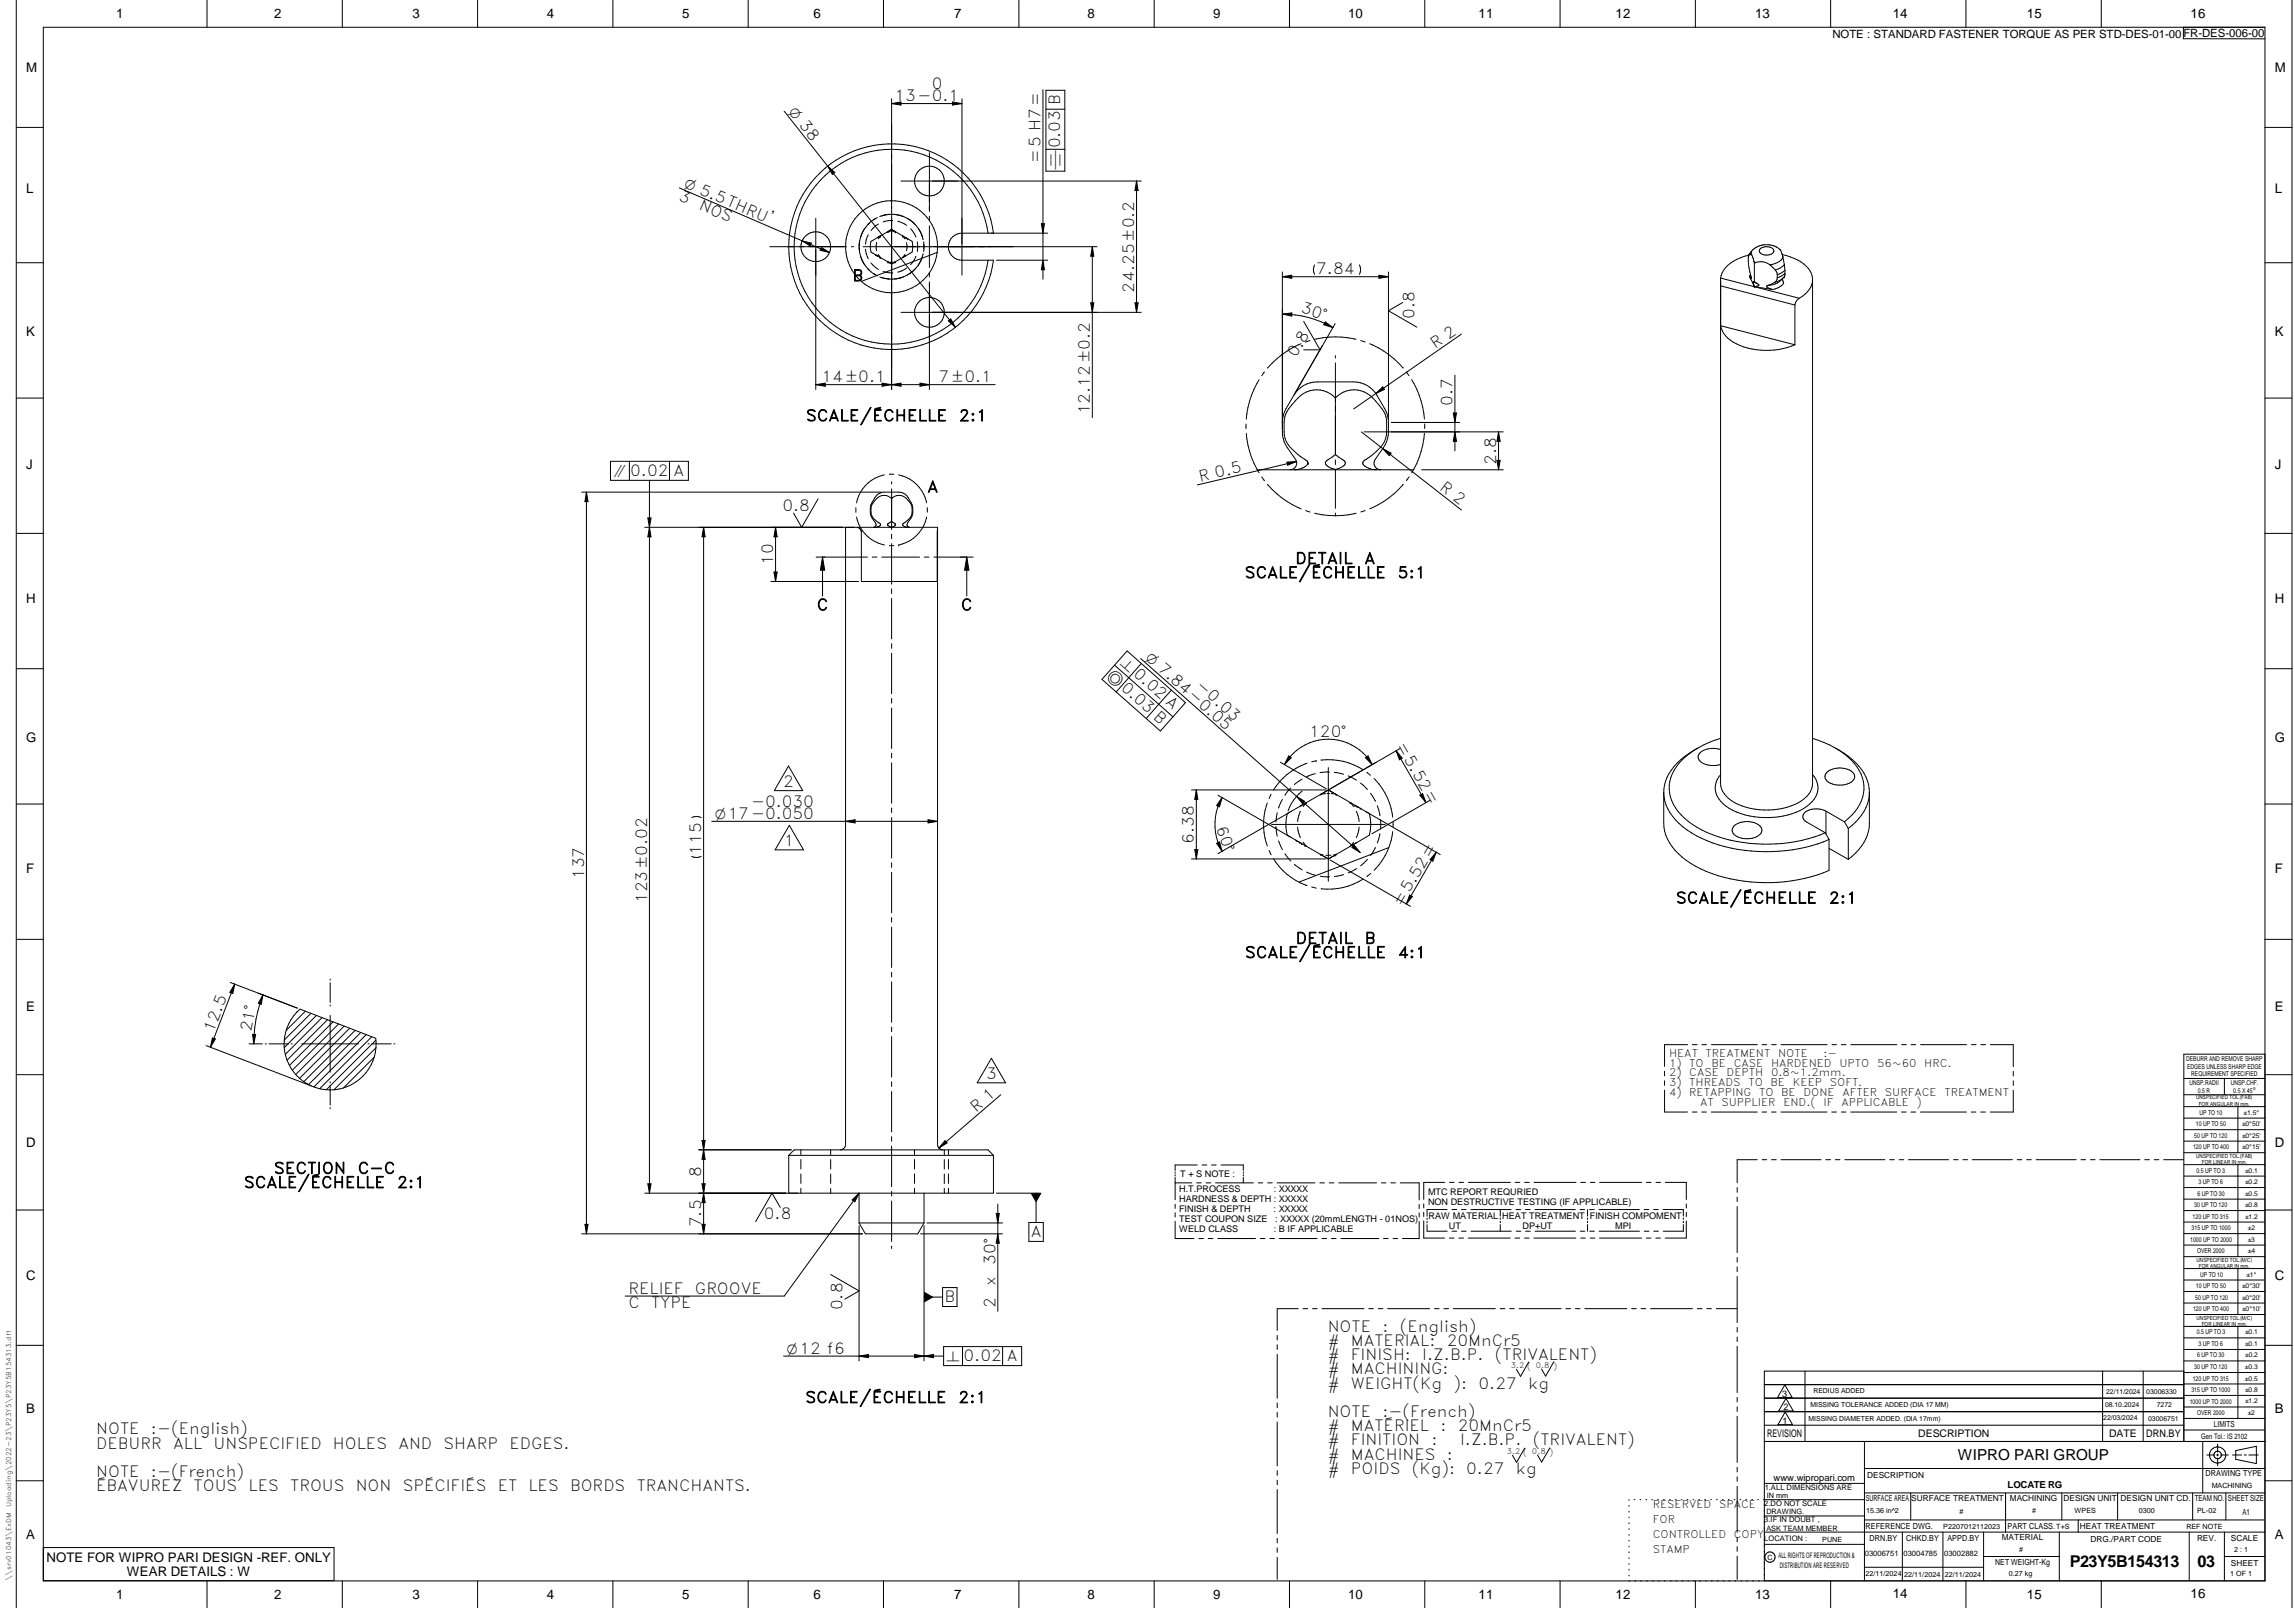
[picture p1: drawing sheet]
<svg xmlns="http://www.w3.org/2000/svg" width="848mm" height="594mm" viewBox="0 0 848 594" stroke-linecap="round" stroke-linejoin="round" font-family="sans-serif">
<defs><g id="words">
<g font-size="6">
<text x="764.8" y="578.9">P23Y5B154313</text>
<text x="812.1" y="578.9">03</text>
</g>
<g font-size="5.7">
<text x="344.3" y="32.8">0</text>
<text x="330.5" y="37.4">13-0.1</text>
<text x="391.8" y="54.8" transform="rotate(-90 391.8 54.8)">0.03 B</text>
<text x="384.5" y="60.1" transform="rotate(-90 384.5 60.1)">=5 H7=</text>
<text x="250.4" y="74" transform="rotate(23 250.4 74)">3</text>
<text x="257.9" y="77.2" transform="rotate(23 257.9 77.2)">NOS</text>
<text x="486.4" y="101.4">7.84</text>
<text x="315" y="103.8">B</text>
<text x="419.1" y="108.1" transform="rotate(-90 419.1 108.1)">24.25±0.2</text>
<text x="480.4" y="115.4" transform="rotate(17 480.4 115.4)">30°</text>
<text x="522.7" y="117.8" transform="rotate(-90 522.7 117.8)">0.8</text>
<text x="530.3" y="129.1" transform="rotate(-35 530.3 129.1)">R 2</text>
<text x="478.9" y="132.4" transform="rotate(-60 478.9 132.4)">0.8</text>
<text x="303.6" y="141.3">14±0.1</text>
<text x="346.8" y="141.3">7±0.1</text>
<text x="536.7" y="150" transform="rotate(-90 536.7 150)">0.7</text>
<text x="297.8" y="155.6">SCALE/ÉCHELLE</text>
<text x="354.4" y="155.6">2:1</text>
<text x="402.8" y="153" transform="rotate(-90 402.8 153)">12.12±0.2</text>
<text x="552.9" y="171.7" transform="rotate(-90 552.9 171.7)">2.8</text>
<text x="232.9" y="175.7">0.02 A</text>
<text x="443.4" y="178" transform="rotate(-13 443.4 178)">R 0.5</text>
<text x="342.7" y="181.9">A</text>
<text x="531.7" y="180.8" transform="rotate(38 531.7 180.8)">R 2</text>
<text x="289.1" y="188.7">0.8</text>
<text x="285.7" y="208.8" transform="rotate(-90 285.7 208.8)">10</text>
<text x="478.7" y="208.3">DETAIL</text>
<text x="504.2" y="208.3">A</text>
<text x="460" y="213.6">SCALE/ÉCHELLE</text>
<text x="516.5" y="213.6">5:1</text>
<text x="301.8" y="225.5">C</text>
<text x="355.1" y="225.5">C</text>
<text x="441.7" y="253.9" transform="rotate(41 441.7 253.9)">-0.03</text>
<text x="483.8" y="272.2">120°</text>
<text x="515.8" y="275.5" transform="rotate(60 515.8 275.5)">=5.52=</text>
<text x="289.4" y="290.8">2</text>
<text x="277.5" y="298">-0.030</text>
<text x="449.3" y="305.8" transform="rotate(71 449.3 305.8)">60°</text>
<text x="441.2" y="311.7" transform="rotate(-90 441.2 311.7)">6.38</text>
<text x="259.1" y="315.8" transform="rotate(-90 259.1 315.8)">115</text>
<text x="289.7" y="312.7">1</text>
<text x="215.9" y="324.8" transform="rotate(-90 215.9 324.8)">137</text>
<text x="239.1" y="333.7" transform="rotate(-90 239.1 333.7)">123±0.02</text>
<text x="518.1" y="335" transform="rotate(-60 518.1 335)">=5.52=</text>
<text x="619.3" y="333.8">SCALE/ÉCHELLE</text>
<text x="675.8" y="333.8">2:1</text>
<text x="460" y="353.9">SCALE/ÉCHELLE</text>
<text x="478.8" y="348.7">DETAIL</text>
<text x="504.3" y="348.7">B</text>
<text x="516.6" y="353.9">4:1</text>
<text x="78.9" y="381.5" transform="rotate(-69 78.9 381.5)">12.5</text>
<text x="92.8" y="381.3" transform="rotate(-79 92.8 381.3)">21°</text>
<text x="364.4" y="398.8">3</text>
<text x="360.7" y="411.1" transform="rotate(-41 360.7 411.1)">R 1</text>
<text x="101.2" y="433.6">SECTION</text>
<text x="132.2" y="433.6">C-C</text>
<text x="259.1" y="434.8" transform="rotate(-90 259.1 434.8)">8</text>
<text x="90.1" y="438.9">SCALE/ÉCHELLE</text>
<text x="146.7" y="438.9">2:1</text>
<text x="259.1" y="453.4" transform="rotate(-90 259.1 453.4)">7.5</text>
<text x="282.3" y="450.5">0.8</text>
<text x="380.9" y="456.9">A</text>
<text x="367.8" y="467.3" transform="rotate(-90 367.8 467.3)">30°</text>
<text x="232.2" y="478">RELIEF</text>
<text x="256.8" y="478">GROOVE</text>
<text x="367.8" y="475.1" transform="rotate(-90 367.8 475.1)">x</text>
<text x="232.2" y="483.2">C</text>
<text x="240.6" y="483.2">TYPE</text>
<text x="311.3" y="484.1" transform="rotate(-90 311.3 484.1)">0.8</text>
<text x="349" y="480.9">B</text>
<text x="367.8" y="483.2" transform="rotate(-90 367.8 483.2)">2</text>
<text x="490.6" y="492">NOTE</text>
<text x="510.8" y="492">:</text>
<text x="517.3" y="492">(English)</text>
<text x="490.6" y="497.2">#</text>
<text x="499.2" y="497.2">MATERIAL:</text>
<text x="534.7" y="497.2">20MnCr5</text>
<text x="356.1" y="502.8">0.02 A</text>
<text x="490.6" y="502.5">#</text>
<text x="499.2" y="502.5">FINISH:</text>
<text x="525.6" y="502.5">I.Z.B.P.</text>
<text x="552.4" y="502.5">(TRIVALENT)</text>
<text x="490.6" y="507.7">#</text>
<text x="499.2" y="507.7">MACHINING:</text>
<text x="490.6" y="513">#</text>
<text x="499.2" y="513">WEIGHT(Kg</text>
<text x="537.2" y="513">):</text>
<text x="546.4" y="513">0.27</text>
<text x="564.7" y="513">kg</text>
<text x="297.6" y="518.3">SCALE/ÉCHELLE</text>
<text x="354.1" y="518.3">2:1</text>
<text x="490.6" y="523.5">NOTE</text>
<text x="510.8" y="523.5">:-(French)</text>
<text x="35.6" y="529.9">NOTE</text>
<text x="55.7" y="529.9">:-(English)</text>
<text x="490.6" y="528.7">#</text>
<text x="490.6" y="534">#</text>
<text x="499.2" y="534">FINITION</text>
<text x="499.2" y="528.7">MATÉRIEL</text>
<text x="529" y="534">:</text>
<text x="532.3" y="528.7">:</text>
<text x="538.7" y="528.7">20MnCr5</text>
<text x="539.5" y="534">I.Z.B.P.</text>
<text x="566.4" y="534">(TRIVALENT)</text>
<text x="35.6" y="535.2">DEBURR</text>
<text x="64" y="535.2">ALL</text>
<text x="78.9" y="535.2">UNSPECIFIED</text>
<text x="123" y="535.2">HOLES</text>
<text x="147.2" y="535.2">AND</text>
<text x="163.9" y="535.2">SHARP</text>
<text x="188.3" y="535.2">EDGES.</text>
<text x="490.6" y="539.2">#</text>
<text x="499.2" y="539.2">MACHINES</text>
<text x="534.7" y="539.2">:</text>
<text x="35.6" y="545.7">NOTE</text>
<text x="55.7" y="545.7">:-(French)</text>
<text x="490.6" y="544.5">#</text>
<text x="499.2" y="544.5">POIDS</text>
<text x="521.7" y="544.5">(Kg):</text>
<text x="541.9" y="544.5">0.27</text>
<text x="560.1" y="544.5">kg</text>
<text x="35.6" y="550.9">ÉBAVUREZ</text>
<text x="71.6" y="550.9">TOUS</text>
<text x="91.9" y="550.9">LES</text>
<text x="107.2" y="550.9">TROUS</text>
<text x="131.5" y="550.9">NON</text>
<text x="148.8" y="550.9">SPÉCIFIÉS</text>
<text x="183.9" y="550.9">ET</text>
<text x="195.3" y="550.9">LES</text>
<text x="210.7" y="550.9">BORDS</text>
<text x="235.3" y="550.9">TRANCHANTS.</text>
</g>
<text font-size="5.6" x="723.5" y="539.3">WIPRO PARI GROUP</text>
<g font-size="5.4">
<text x="291.2" y="41.5" transform="rotate(52 291.2 41.5)">O 38</text>
<text x="391.8" y="62.9" transform="rotate(-90 391.8 62.9)">d</text>
<text x="252.5" y="69.1" transform="rotate(23 252.5 69.1)">O 5.5THRU'</text>
<text x="226.9" y="175.7">i</text>
<text x="413.9" y="245.2" transform="rotate(41 413.9 245.2)">n 0.02 A</text>
<text x="423" y="243.4" transform="rotate(41 423 243.4)">O 7.84-0.05</text>
<text x="408.9" y="250.1" transform="rotate(41 408.9 250.1)">a 0.03 B</text>
<text x="264.2" y="302.6">O17-0.050</text>
<text x="290.8" y="500.1">O12 f6</text>
<text x="349.8" y="502.8">n</text>
</g>
<g font-size="4.9">
<text x="42.9" y="6.6">1</text>
<text x="101.3" y="6.7">2</text>
<text x="152.5" y="6.7">3</text>
<text x="202.1" y="6.7">4</text>
<text x="252.1" y="6.7">5</text>
<text x="300.6" y="6.7">6</text>
<text x="352.6" y="6.7">7</text>
<text x="401.9" y="6.7">8</text>
<text x="448.4" y="6.7">9</text>
<text x="498.1" y="6.7">10</text>
<text x="546.4" y="6.7">11</text>
<text x="597" y="6.7">12</text>
<text x="648.5" y="6.6">13</text>
<text x="699.4" y="6.6">14</text>
<text x="749" y="6.7">15</text>
<text x="809.5" y="6.6">16</text>
<text x="9.7" y="26.7">M</text>
<text x="840.6" y="26.7">M</text>
<text x="9.7" y="71.4">L</text>
<text x="840.6" y="71.4">L</text>
<text x="9.7" y="124.2">K</text>
<text x="840.6" y="124.2">K</text>
<text x="9.7" y="173.4">J</text>
<text x="840.6" y="173.4">J</text>
<text x="9.7" y="222.7">H</text>
<text x="840.6" y="222.7">H</text>
<text x="9.7" y="274.3">G</text>
<text x="840.6" y="274.3">G</text>
<text x="9.7" y="322.6">F</text>
<text x="840.6" y="322.6">F</text>
<text x="9.7" y="373.3">E</text>
<text x="840.6" y="373.3">E</text>
<text x="9.7" y="423.8">D</text>
<text x="840.6" y="423.8">D</text>
<text x="9.7" y="472.8">C</text>
<text x="840.6" y="472.8">C</text>
<text x="9.7" y="522.1">B</text>
<text x="840.6" y="522.1">B</text>
<text x="9.7" y="568.7">A</text>
<text x="840.6" y="568.7">A</text>
<text x="17.2" y="577">NOTE FOR WIPRO PARI DESIGN -REF. ONLY</text>
<text x="46.9" y="582.3">WEAR DETAILS : W</text>
<text x="42.9" y="590.6">1</text>
<text x="101.3" y="590.7">2</text>
<text x="152.5" y="590.7">3</text>
<text x="202.1" y="590.7">4</text>
<text x="252.1" y="590.7">5</text>
<text x="300.6" y="590.7">6</text>
<text x="352.6" y="590.7">7</text>
<text x="401.9" y="590.7">8</text>
<text x="448.4" y="590.7">9</text>
<text x="498.1" y="590.7">10</text>
<text x="546.4" y="590.7">11</text>
<text x="597" y="590.7">12</text>
<text x="648.5" y="590.6">13</text>
<text x="699.4" y="590.5">14</text>
<text x="749" y="590.7">15</text>
<text x="809.5" y="590.5">16</text>
</g>
<text font-size="4.2" x="677.1" y="13.9">NOTE : STANDARD FASTENER TORQUE AS PER STD-DES-01-00FR-DES-006-00</text>
<g font-size="3.9">
<text x="616.8" y="390.4">HEAT</text>
<text x="616.8" y="394">1)</text>
<text x="624.2" y="394">TO</text>
<text x="630.3" y="390.4">TREATMENT</text>
<text x="632.5" y="394">BE</text>
<text x="640.7" y="394">CASE</text>
<text x="654.5" y="394">HARDENED</text>
<text x="657.1" y="390.4">NOTE</text>
<text x="673.8" y="390.4">:-</text>
<text x="679.8" y="394">UPTO</text>
<text x="693.7" y="394">56~60</text>
<text x="711.1" y="394">HRC.</text>
<text x="616.8" y="397.6">2)</text>
<text x="616.8" y="401.2">3)</text>
<text x="624.2" y="401.2">THREADS</text>
<text x="624.2" y="397.6">CASE</text>
<text x="638" y="397.6">DEPTH</text>
<text x="646.1" y="401.2">TO</text>
<text x="654.3" y="401.2">BE</text>
<text x="654.5" y="397.6">0.8~1.2mm.</text>
<text x="662.5" y="401.2">KEEP</text>
<text x="676.2" y="401.2">SOFT.</text>
<text x="616.8" y="404.8">4)</text>
<text x="624.2" y="404.8">RETAPPING</text>
<text x="650" y="404.8">TO</text>
<text x="658.2" y="404.8">BE</text>
<text x="666.4" y="404.8">DONE</text>
<text x="680.8" y="404.8">AFTER</text>
<text x="696.5" y="404.8">SURFACE</text>
<text x="718.5" y="404.8">TREATMENT</text>
<text x="628.2" y="408.4">AT</text>
<text x="636.1" y="408.4">SUPPLIER</text>
<text x="659" y="408.4">END.(</text>
<text x="673.9" y="408.4">IF</text>
<text x="680.4" y="408.4">APPLICABLE</text>
<text x="708.2" y="408.4">)</text>
<text x="653" y="530.9">REVISION</text>
<text x="708.9" y="530.9">DESCRIPTION</text>
<text x="779.4" y="530.9">DATE</text>
<text x="793.1" y="530.9">DRN.BY</text>
<text x="610.8" y="557.1">RESERVED</text>
<text x="635.2" y="557.1">SPACE</text>
<text x="610.8" y="562.7">FOR</text>
<text x="610.8" y="568.3">CONTROLLED</text>
<text x="640.7" y="568.3">COPY</text>
<text x="610.8" y="573.8">STAMP</text>
</g>
<text font-size="3.6" x="741.9" y="549.8">LOCATE RG</text>
<text font-size="3.5" x="655.4" y="547.1">www.wipropari.com</text>
<g font-size="3.4">
<text x="436.2" y="435">T + S NOTE :</text>
<text x="435.7" y="440.6">H.T.PROCESS</text>
<text x="470.7" y="440.6">: XXXXX</text>
<text x="527.7" y="441.5">MTC REPORT REQURIED</text>
<text x="435.7" y="444.2">HARDNESS &amp; DEPTH : XXXXX</text>
<text x="435.7" y="447.8">FINISH &amp; DEPTH</text>
<text x="470.6" y="447.8">: XXXXX</text>
<text x="527.7" y="445.1">NON DESTRUCTIVE TESTING (IF APPLICABLE)</text>
<text x="435.7" y="451.4">TEST COUPON SIZE</text>
<text x="435.7" y="455">WELD CLASS</text>
<text x="470.7" y="455">: B IF APPLICABLE</text>
<text x="471.2" y="451.4">: XXXXX (20mmLENGTH - 01NOS)</text>
<text x="527.9" y="450.5">RAW MATERIAL HEAT TREATMENT FINISH COMPOMENT</text>
<text x="535.4" y="454.1">UT</text>
<text x="562.7" y="454.1">DP+UT</text>
<text x="596.9" y="454.1">MPI</text>
<text x="658.6" y="516">3</text>
<text x="659" y="521">2</text>
<text x="658.7" y="526">1</text>
</g>
<g font-size="3.1">
<text x="818.1" y="527.3">LIMITS</text>
<text x="815" y="545.5">DRAWING TYPE</text>
<text x="690" y="546.1">DESCRIPTION</text>
<text x="689.5" y="554.6">SURFACE AREA</text>
<text x="706.2" y="554.6">SURFACE TREATMENT</text>
<text x="742.7" y="554.6">MACHINING</text>
<text x="762.5" y="554.6">DESIGN UNIT</text>
<text x="783.6" y="554.6">DESIGN UNIT CD.</text>
<text x="811" y="554.4">TEAM NO.</text>
<text x="823.3" y="554.5">SHEET SIZE</text>
<text x="828.6" y="559.9">A1</text>
<text x="689.4" y="564.9">REFERENCE DWG.</text>
<text x="690.8" y="569.3">DRN.BY</text>
<text x="704.4" y="569.2">CHKD.BY</text>
<text x="719.6" y="569.3">APPD.BY</text>
<text x="739.7" y="569.1">MATERIAL</text>
<text x="741.8" y="564.7">PART CLASS.</text>
<text x="768.6" y="564.7">HEAT TREATMENT</text>
<text x="772.5" y="569.7">DRG./PART CODE</text>
<text x="811.9" y="569.3">REV.</text>
<text x="824.4" y="569.4">SCALE</text>
<text x="737.3" y="578">NET WEIGHT-Kg</text>
<text x="824.4" y="578.5">SHEET</text>
</g>
<text font-size="3" x="832.4" y="403.9">°</text>
<g font-size="2.8">
<text x="558.3" y="505.4">3.2 ( 0.8 )</text>
<text x="813.4" y="531.5">Gen Tol.: IS 2102</text>
<text x="556.9" y="537.2">3.2 ( 0.8 )</text>
<text x="652.1" y="550.4">1.ALL DIMENSIONS ARE</text>
<text x="652" y="556.4">2.DO NOT SCALE</text>
<text x="652" y="562.5">3.IF IN DOUBT ,</text>
<text x="652" y="569.2">LOCATION :</text>
<text x="657.2" y="575.8">ALL RIGHTS OF REPRODUCTION &amp;</text>
<text x="689.1" y="575">03006751</text>
<text x="703.4" y="574.9">03004785</text>
<text x="718.4" y="575">03002882</text>
<text x="657.7" y="579.2">DISTRIBUTION ARE RESERVED</text>
</g>
<g font-size="2.7">
<text x="817.3" y="549.9">MACHINING</text>
<text x="652.9" y="553.5">IN mm</text>
<text x="652.7" y="559.5">DRAWING.</text>
<text x="689.6" y="559.1">15.36 in^2</text>
<text x="724.1" y="559.2">#</text>
<text x="751" y="559.1">#</text>
<text x="766.6" y="559">WPES</text>
<text x="790.3" y="558.8">0300</text>
<text x="811.9" y="558.8">PL-02</text>
<text x="652.7" y="565.5">ASK TEAM MEMBER</text>
<text x="673.4" y="569.6">PUNE</text>
<text x="718.1" y="564.9">P2207012112023</text>
<text x="759.8" y="564.9">T+S</text>
<text x="807.9" y="564.9">REF NOTE</text>
<text x="746.1" y="573.2">#</text>
<text x="825.6" y="573.4">2 : 1</text>
<text x="653.1" y="576.3">C</text>
<text x="689.4" y="582.4">22/11/2024</text>
<text x="703.7" y="582.5">22/11/2024</text>
<text x="718.7" y="582.6">22/11/2024</text>
<text x="742.3" y="582.2">0.27 kg</text>
<text x="824.1" y="582.4">1 OF 1</text>
</g>
<g font-size="2.5">
<text x="807.8" y="392">DEBURR AND REMOVE SHARP</text>
<text x="808.2" y="394.8">EDGES UNLESS SHARP EDGE</text>
<text x="809.1" y="400.9">UNSP.RADII</text>
<text x="809.8" y="397.6">REQUIREMENT SPECIFIED</text>
<text x="824.4" y="400.7">UNSP.CHF.</text>
<text x="812.2" y="403.6">0.5 R</text>
<text x="825.3" y="403.9">0.5 X 45</text>
<text x="812.8" y="411.8">UP TO 10</text>
<text x="829.1" y="411.9">±1.5°</text>
<text x="811.4" y="416.1">10 UP TO 50</text>
<text x="828.5" y="416.1">±0°50'</text>
<text x="810.4" y="424.5">120 UP TO 400</text>
<text x="810.9" y="420.3">50 UP TO 120</text>
<text x="828.5" y="424.5">±0°15'</text>
<text x="828.5" y="420.3">±0°25'</text>
<text x="811.7" y="433.2">0.5 UP TO 3</text>
<text x="812.5" y="437.5">3 UP TO 6</text>
<text x="829.6" y="437.4">±0.2</text>
<text x="829.6" y="433.2">±0.1</text>
<text x="812" y="441.7">6 UP TO 30</text>
<text x="829.6" y="441.7">±0.5</text>
<text x="810.9" y="445.9">30 UP TO 120</text>
<text x="829.6" y="446">±0.8</text>
<text x="809.9" y="454.4">315 UP TO 1000</text>
<text x="810.3" y="450.2">120 UP TO 315</text>
<text x="829.6" y="450.2">±1.2</text>
<text x="830.7" y="454.4">±2</text>
<text x="809.4" y="458.7">1000 UP TO 2000</text>
<text x="830.6" y="458.7">±3</text>
<text x="811.9" y="463">OVER 2000</text>
<text x="830.7" y="463">±4</text>
<text x="813.1" y="471.6">UP TO 10</text>
<text x="830.1" y="471.6">±1°</text>
<text x="811.4" y="475.9">10 UP TO 50</text>
<text x="828.5" y="475.9">±0°30'</text>
<text x="810.4" y="484.4">120 UP TO 400</text>
<text x="811.2" y="480.1">50 UP TO 120</text>
<text x="828.5" y="484.4">±0°10'</text>
<text x="828.5" y="480.1">±0°20'</text>
<text x="811.7" y="493">0.5 UP TO 3</text>
<text x="812.4" y="497.2">3 UP TO 6</text>
<text x="829.6" y="497.3">±0.1</text>
<text x="829.6" y="493">±0.1</text>
<text x="811.9" y="501.5">6 UP TO 30</text>
<text x="829.6" y="501.5">±0.2</text>
<text x="810.8" y="505.8">30 UP TO 120</text>
<text x="829.6" y="505.8">±0.3</text>
<text x="670.2" y="514.7">REDIUS ADDED</text>
<text x="778.3" y="514.9">22/11/2024</text>
<text x="793.1" y="515.1">03006330</text>
<text x="809.8" y="514.3">315 UP TO 1000</text>
<text x="810.3" y="510.1">120 UP TO 315</text>
<text x="829.6" y="510">±0.5</text>
<text x="829.6" y="514.3">±0.8</text>
<text x="669.1" y="519.9">MISSING TOLERANCE ADDED (DIA 17 MM)</text>
<text x="777.9" y="520">08.10.2024</text>
<text x="797" y="519.9">7272</text>
<text x="809.2" y="518.5">1000 UP TO 2000</text>
<text x="829.6" y="518.5">±1.2</text>
<text x="668.4" y="524.9">MISSING DIAMETER ADDED. (DIA 17mm)</text>
<text x="777.2" y="524.8">22/03/2024</text>
<text x="793.8" y="524.8">03006751</text>
<text x="811.9" y="522.8">OVER 2000</text>
<text x="830.6" y="522.7">±2</text>
</g>
<g font-size="2.4">
<text x="4.1" y="556.9" transform="rotate(-90 4.1 556.9)">Uploading\2022-23\P23Y5\P23Y5B154313.dft</text>
<text x="4.1" y="584.1" transform="rotate(-90 4.1 584.1)">\\srv01043\ExDM</text>
</g>
<g font-size="2.1">
<text x="811.5" y="406.1">UNSPECIFIED TOL.(FAB)</text>
<text x="812.5" y="408.5">FOR ANGULAR IN mm.</text>
<text x="811.6" y="427.7">UNSPECIFIED TOL.(FAB)</text>
<text x="813.6" y="430.1">FOR LINEAR IN mm.</text>
<text x="811.7" y="466.1">UNSPECIFIED TOL.(M/C)</text>
<text x="812.5" y="468.5">FOR ANGULAR IN mm.</text>
<text x="811.7" y="487.6">UNSPECIFIED TOL.(M/C)</text>
<text x="813.6" y="489.9">FOR LINEAR IN mm.</text>
</g>
</g></defs>
<g fill="none" stroke="#000" stroke-width=".37">
<path d="M6 .1v593.9M16 10.1h821v573.9l-821 .1zM76.5 .1v10M126.5 .1v10M176.5 .1v10M226.5 .1v10M276.5 .1v10M326.5 .1v10M376.5 .1v10M426.5 .1v10M476.5 .1v10M526.5 .1v10"/>
<path d="M576.5 .1v10M626.5 .1v10M676.5 .1v10M726.5 .1v10M776.5 .1v10M806.8 10.1v4.2l30.2 .1M847 .1v593.9M329.5 38.3l3.5-.6v1.1zM329.5 36.5v107.4M329.5 38.3h26M352 37.7l3.5 .6-3.5 .5zM355.5 36.5v65.1"/>
<path d="M385.4 33.1v70.1M386.5 33.4h7v29.8h-7zM6 47.1h10M289.8 41.1l16.1 20.3M343.5 56.4v21.7M386.5 55.2h7M386.5 40.3h7M837 47.1h10M251 69.4l45.4 19.6M305.9 61.4l47.2 59.5M305.9 61.4l2.6 2.4-.9 .7zM327 79.4l-1.1 .4"/>
<path d="M327 79.4l-1.9 .6M328.4 79.2l2.8 .1M328.4 79.2l-1.4 .2M328.4 79.2h.1M330.4 79.2l.8 .1M331.2 79.3l1.4 .3M332.6 79.6l3.8 1.8M332.6 79.6l1.2 .4M333 66.9h88.7M343.5 79.9v1.7M420 66.9l.6 3.5h-1.2zM420 66.9v48.5"/>
<path d="M6 97.1h10M284.5 91.1h28.3M296.4 89l10.1 4.3M296.4 89l3.4 .8-.4 1.1zM301.5 80.6v63.3M303.5 91.4l3 1.9-3.4-.8zM314.6 91.1h.9M317.5 90.4a11.7 11.7 0 0 0 1 5.6M317.6 89.4l-.1 1M318 87.7l-.5 2.7M318 94.7a12.2 12.2 0 0 0 2.9 4.8M318.9 91.1h86.5"/>
<path d="M319.1 97.2l.5 .7M319.5 84.5l-1.5 3.1M319.8 92.1l1 3.5M320.7 99.3l.1 .2M320.8 99.5l2.7 2M320.8 82.8l-.1 .2M320.8 86.7l-.7 1.9-.3 1.6M320.9 82.8a11.5 11.5 0 0 0-2.9 4.9M320.9 99.5l.5 .4M321.4 82.4l-.5 .4M321.9 97.2l2.7 2.3M323 81l-2.2 1.8"/>
<path d="M323.1 81l-.4 .3M323.4 94l.2 .1M323.6 94.1h.1M323.8 94.2l.3 .2M323.9 89.7h.1M323.9 89.7v2.9M324.1 94.4h.1M324.2 80.4l-1.2 .6M324.4 87.7l-2.5 1.5-.3 1.9 .3 2 2.5 1.5M324.4 94.6l.1 .1M324.4 94.6l5.1 2.9M324.4 87.7l-.2 .1"/>
<path d="M324.5 94.7h.1M324.6 94l.8 1.2M324.6 82.8l-1 .6-1.7 1.8M325 87.3l-.6 .4M325.1 95h.1M325.1 87.3h.1M325.2 87.2h.1M325.2 95.1h.1M325.3 87.2h-.1M325.4 95.2h.1M325.4 87.1l-.8 1.1M325.4 87.1h.1"/>
<path d="M328 96.7h.4M328 96.7h.1M328 85.6h.1M328.1 85.6h.1M328.1 96.7h.1M328.2 85.5l-.1 .1M328.2 85.6h-.2M328.2 96.8h.1M328.3 85.5h.1M328.5 97l1 .5M328.9 85.5h-.4M329 96.9h.9"/>
<path d="M329.2 85.4h.4M329.5 84.8l-5.1 2.9M329.5 84.8l5.1 2.9M329.5 84.8l.9 .5M329.5 84.8l-1 .5M329.9 81.5h-1.7l-1.9 .5M329.9 85.5h.5M330.5 96.9l-1 .6M330.7 96.8h.1M330.7 85.6h.2M330.7 85.5h.1M330.8 85.6h.1"/>
<path d="M330.8 96.7h.1M330.8 96.7v.1M330.9 96.7h.1M330.9 96.7h-.4M331 85.6h.1M331.8 81.7l3.3 1.6M333.5 87.1l.9 1.2M333.5 87.1h.1M333.6 87.2h.1M333.8 87.3h.1M334.4 94l-.8 1.1M334.4 87.6l.2 .1"/>
<path d="M334.4 87.6h.1M334.6 87.7l2.5 1.5 .2 1.9-.2 2-7.6 4.4M334.7 94.5l-1 .5M334.8 87.8l.4 .3M334.8 87.8h.1M335 89.7v2.9M335.1 99l-1.9 1.1-1.4 .4M335.4 88.2l.1 .1M335.4 88.2h.1M335.4 80.8l1.1 .6M336.4 81.4l1.2 .9M336.5 84.5l2 3"/>
<path d="M337.5 82.3l1.9 2.2M337.6 82.3l.6 .7M338.5 94.7l-2 3.1M339 89.4v3.5M339.4 97.8l-.9 1.2-2.1 1.9M339.4 84.5l1.3 2.5 .4 1.5M339.4 84.4v.1M339.4 84.5l1.5 3.1M339.4 97.8h.1M340.7 95.3l-1.3 2.5M340.9 94.7l-.2 .6M341.1 93.8l-.4 1.5"/>
<path d="M341.3 89.4l.2 1.7M341.4 90.3v.8M341.4 91.1v.9M341.5 91.1l-.2 1.8M343.5 83.4v15.4M343.5 81.5a17 17 0 0 0-25.3-3.1 17 17 0 0 0 .1 25.6M343.5 81.5a16.9 16.9 0 0 1 2.8 11.8M346.3 93.3a17 17 0 0 1-28 10.7M346.3 93.3l-28 10.7M365.1 86.1a36 36 0 0 0-55.1-25.3 36 36 0 0 0 0 60.7 36 36 0 0 0 55.1-25.4M367.1 86.1a38 38 0 0 0-58.1-27 38 38 0 0 0 0 64.1 38 38 0 0 0 58.1-27.1h-11.6a5 5 0 0 1-5-5 5 5 0 0 1 5-5h31.6M368.2 96.1h18.9"/>
<path d="M384.8 82.6h1.2l-.6 3.5zM385.4 96.1l.6 3.6h-1.2zM403.6 91.1v63.2M403.6 91.1l.6 3.6h-1.1zM485.8 97.9a3.9 3.9 0 0 0 0 3.5M502.4 97.9a3.9 3.9 0 0 1 0 3.5M646 94.7v.3a22.1 22.1 0 0 0 1.1 7.3v.2M646.1 94.3a13 13 0 0 0-10.1 7.5l-.2 .9M646.1 94.4h.1M646.1 94.4v.3M646.2 94.3h.1M646.2 94.1h.1"/>
<path d="M646.8 93.6h.1M646.8 93.6l-.5 .5M646.9 93.6h.1M646.9 93.7h.1M647 93.7h.1M647.1 93.9l1.1 2.7M647.2 92.9l-.4 .7M647.2 92.9l-.9 1.1M647.2 92.8h.1M647.3 92.8h.1M647.3 92.8a7.7 7.7 0 0 1 9.4-1.4l1 .7 .9 2M648.2 96.6l.6 .4"/>
<path d="M648.2 96.6l.1 .6M648.3 97.2v6.9M648.8 97l.8-.2a5.4 5.4 0 0 1 4.4 1M648.8 97l-.5 .2M650.5 91.9a3.5 3.5 0 0 1 5 .6 2.61 2.61 0 0 1-3.5 1.7l-1.2-.4a1.13 1.13 0 0 1-.3-1.9zM654 97.8l2 1.9M656 99.7l.7 1.1 .1 .7M658.6 94.1l.2 .9M658.6 94.1a15.7 15.7 0 0 1 10.4 6.1 6.8 6.8 0 0 1-3 9.3l-1.1 .7M658.8 95a5.4 5.4 0 0 1-4.8 2.8M658.8 95l.6 2.8M659.4 97.8l.2 2.1"/>
<path d="M659.4 97.8a6.6 6.6 0 0 1-3.4 1.9M659.6 99.9v1.1M659.6 99.9l-1.2 .9-1.6 .7M837 97.1h10M322.8 101l1.4 .9M325.1 102.3l1.9 .6M325.9 102.6l1.1 .3M326.3 100.3l1.9 .5h1.7M327 102.9l1.4 .2M328.4 103.1h.1M331.2 103l-2.8 .1M331.2 103l-.8 .1"/>
<path d="M332.6 102.7l-1.4 .3M333 115.4h88.7M333.8 102.3l-1.2 .4M336.4 100.9l-3.8 1.8M336.5 100.9l-1 .6M343.5 100.6v1.8M343.5 104.1v39.8M350.4 118.5l.9-.7 1.8 3.1zM403.1 111.9h1.1l-.6 3.5zM419.4 111.9h1.2l-.6 3.5zM473.9 116a37.5 37.5 0 0 1 18.6 5M473.9 116l3.5-.4v1.2z"/>
<path d="M473.9 100.5v59.1a10.4 10.4 0 0 0 1.8 5.7l3 4.4a2.47 2.47 0 0 1-2 3.9M473.9 102.2l3.5-.5v1.1zM473.9 102.2h39.2M481.8 118.7l6 10.5h-6M489.7 118.9l2.8 2.1-3.3-1zM493.4 119.5l-15.2 26.4M509.6 101.7l3.5 .5-3.5 .6zM513.1 100.5v54.5M518.3 111.8l-5.2 3 10.5 6.1M635.8 105.6v14.8M635.8 105v.6M635.8 102.7v2.3"/>
<path d="M635.8 102.7l29.1 7.5M635.8 105.6l27.5 7.1M646.5 102l1.8 3.9M646.5 102l.1 .3M646.6 102.3l.1 .1M646.7 102.4l.1 .1M646.8 102.5h.1M646.8 102.5l.1 .1M646.9 101.5l-.4 .5M646.9 102.6h.1M647 102.7h.1M647.1 102.5h.1"/>
<path d="M647.1 102.5v.1M647.9 104.1l.4 1.8 1.6-.4M647.9 104.1h.1M647.9 104h.1M648 104h.1M648 104l.3 .1M648 104l1.4 .8M648.3 104.1l1.1 .7M648.3 105.9l6.8 1.1M648.3 105.9h.1M649.4 104.8l.5 .6M649.9 105.4v.1"/>
<path d="M653.4 105.4a.43 .43 0 0 0-.6 .3 .43 .43 0 0 0 .4 .6l1.9 .7M655.7 104.4l-2.3 1M656.8 101.5v1.2M656.8 102.7l-.3 .9-.8 .8M658.6 103l.4 1.4a4.4 4.4 0 0 1-3.9 2.6M659 102.6l-2.2 2-1.6 .6-1.8 .2M659 102.6l-1.4 1-1.9 .8M659.4 102.2l-.4 .5M659.4 102.2h.1M659.4 102.1h.1M659.5 102v.1M659.5 101.9h.1"/>
<path d="M659.6 101l-.1 .9M659.6 101l-1.2 .9-1.6 .8M663.3 112.7v14.7M664.9 110.2a3.3 3.3 0 0 0-1.6 2.5M669.8 103.3v186.2a8.6 8.6 0 0 1-5.3 7.1 26.5 26.5 0 0 1-24.6-.7l-1-.8a7.6 7.6 0 0 1-3.1-5.6v-186M467.2 137.4l-.9 1.4M480.8 127a33.2 33.2 0 0 0-12.4 9M484 125.8l-1.6 .6M488.7 127.7l-10.1 17.5M493.5 131.4v.9M493.5 134.1v34M501.1 125.3a32.7 32.7 0 0 0-15.3 .1"/>
<path d="M502.8 125.8l1.6 .6M506.1 127a33.7 33.7 0 0 1 12.4 9M519.6 137.4l1.1 1.4M537.6 138.6v28M540 123.4l-39.8 27.7M635.8 120.4a10.1 10.1 0 0 0 7.2 7.2 27.3 27.3 0 0 0 20.3-.2M635.8 120.4l27.5 7M6 147.1h10M301.5 142.1l3.5-.5v1.1zM301.5 142.1h66.2M326 141.6l3.5 .5-3.5 .6zM329.5 142.1l3.5-.5v1.1z"/>
<path d="M340 141.6l3.5 .5-3.5 .6zM460.5 156.7v1.7M465.3 140.3a32 32 0 0 0-4.8 14.6M473.9 156.1a10.3 10.3 0 0 1 1.3-5.1 18.6 18.6 0 0 1 5.5-7.8 9.8 9.8 0 0 1 6-2.1h13.5a9.8 9.8 0 0 1 8.6 5 19.1 19.1 0 0 1 4.2 8.7l.1 1.3a12.8 12.8 0 0 1-1.8 9.2l-3.1 4.4a2.47 2.47 0 0 0 2 3.9M503 159.6l37 28.8M504.1 159.6h51.4M508.4 145.4l2.6-2.5 .6 1zM514.1 156.1h25.3M521.6 140.3a32.5 32.5 0 0 1 4.8 14.5M526.5 156.6v1.7M537 152.6h1.2l-.6 3.5zM537.6 159.6l.6 3.5h-1.2z"/>
<path d="M553.8 159.6v14M553.8 159.6l.6 3.5h-1.2zM837 147.1h10M225.6 170.4h28.8v7.1h-28.8zM232.6 170.4v7.1M240 177.5v263.3M247.4 170.4v7.1M326.8 175.5a13 13 0 0 0-10.3 10.3M328.6 175.2h1.7M329.5 178v.8M332.1 175.4a13.3 13.3 0 0 1 10.3 10.4M460.5 160.1a32.9 32.9 0 0 0 4.8 14.6"/>
<path d="M464.6 173.6h57.7M466.3 176.2l1 1.4M468.4 179a32.9 32.9 0 0 0 12.4 9M475.6 170.7l3.5-.2-3.3 1.4zM479.1 170.5l-36.6 8.7M483.4 171.1l-.2-.5-.7-.7a22.1 22.1 0 0 1-7.1-6.7 13.3 13.3 0 0 1 3.2-15 9.6 9.6 0 0 1 14.9-1.1 9.5 9.5 0 0 1 14.8 1.1l1.2 1.3a8.9 8.9 0 0 1 2.9 6.6 11.6 11.6 0 0 1-1.5 8.2 40.9 40.9 0 0 1-7.2 6.3 1.25 1.25 0 0 0 .8 1.7l2 .9 2.1 .4M483.4 171.2h.1M483.4 171.1h.1M483.4 171.2a5.7 5.7 0 0 1-4.7 2.4M490.1 170.4l3.4-2.5 1.8 1.4a2.08 2.08 0 0 1 1.8 2.1 4.6 4.6 0 0 1-4.4 1.8 2.9 2.9 0 0 1-2.9-2.3zM493.5 169.9v1.7M493.5 173.4v14.4"/>
<path d="M511 165.7l3.1 1.7-.8 .9zM518.5 179a32.8 32.8 0 0 1-12.3 9M520.7 176.2l-1 1.4M525.4 173.6h30.1M526.4 160.1a33 33 0 0 1-4.7 14.6M553.2 170.1h1.2l-.6 3.5zM6 197.1h10M215 181.8h110.7M216.7 181.8l.6 3.5h-1.1zM216.7 181.8v274M239.4 191.3h1.2l-.6 3.5zM240 194.8l.6 3.5h-1.2z"/>
<path d="M260 194.8l.6 3.5h-1.2zM260 194.8v261M286.6 194.8l.6 3.5h-1.2zM286.6 194.8v20M302.3 184.3l-6.1 10.5-3-5.2M312.5 194.8v228a1.97 1.97 0 0 1-2 2M316.3 187.6v1.7M316.5 191.1a13.3 13.3 0 0 0 10.4 10.2M316.8 194.8l.1 .1M325.4 193.8l-.2-.3a7 7 0 0 1-3.3-4.3 5.8 5.8 0 0 1 4.8-6.2 3.8 3.8 0 0 1 2.8 1.2 3.9 3.9 0 0 1 6.4 1 5.1 5.1 0 0 1-2.1 8.2 .81 .81 0 0 0 0 1 .81 .81 0 0 0 .9 .3l.5 .1M325.4 193.8h.1M325.4 193.8l-.9 .8-1.1 .2"/>
<path d="M328 193.7h.1M329.5 180.6v15M329.5 197.4v1.7M329.5 194.8h.1M330.8 193.5l-1.3-.9-1.5 1.1M330.8 193.5h.1M330.8 193.5l.1 .1a1.52 1.52 0 0 1-1.4 1.1 1.52 1.52 0 0 1-1.5-.9M336.2 194.8a.98 .98 0 0 1-.9-.5 .98 .98 0 0 1 .1-1 7 7 0 0 0-2.4-11.4l-6.2-.1a4.3 4.3 0 0 0-3.5 2.1 7.2 7.2 0 0 0 .4 9.8 .96 .96 0 0 1-1 1.1M342.4 191a13.1 13.1 0 0 1-10.3 10.3M342.6 187.5v1.7M346.5 194.8v228a1.97 1.97 0 0 0 1.9 2M346.5 194.8h-108.2"/>
<path d="M346.5 194.9l-.2 19.9h-28v-18.2a2.12 2.12 0 0 0-1.3-1.7M482.5 188.6l1.6 .6M485.8 189.6l3 .6 4.7 .3M493.5 189.6v.9M501.1 189.6l-2.9 .6-4.7 .3M504.5 188.6l-1.6 .5M837 197.1h10M284.9 214.8h32.4M286 211.3h1.2l-.6 3.5zM301.6 205.8h4.8M304 205.8v14.4M304 205.8l.8 4.9h-1.7z"/>
<path d="M306.6 205.8h13.9M322.3 205.8h1.8M325.8 205.8h14M328.6 201.6h1.7M329.5 200.9v14.9M329.5 217.6v1.7M332.1 201.3h.1M341.6 205.8h1.7M345.1 205.8h14.5M357.3 205.8v14.4M357.3 205.8l.8 4.9h-1.7zM329.5 221.1v15"/>
<path d="M329.5 237.8v1.7M6 247.1h10M329.5 241.3v15M329.5 258.1v1.7M411.9 245.7l21.6 19.1M416.5 240.5l21.6 19.1-9.3 10.5-21.6-19.1zM421.5 243.3l57.6 50.9M421.7 245.2l-9.2 10.5M432.9 255l-9.3 10.4M837 247.1h10M329.5 261.6v14.9M329.5 278.3v1.7"/>
<path d="M476.2 279.3l.9 .7-2.5 2.5zM504.6 280l.9-.7 1.6 3.2zM515.9 277.4l11 19.1M515.9 277.4l2.3 2.7-1.1 .6zM517.4 276.5l-26.2 15.2M627.4 276.4a22.2 22.2 0 0 0-12.3 13.8 15 15 0 0 0 5.4 14 46.5 46.5 0 0 0 29.2 10.4 58.5 58.5 0 0 0 26.2-4.5M635.8 276.9a7.4 7.4 0 0 0-8 1.7 2.73 2.73 0 0 0 2.5 3.8l2.8 .4 2.7-.4M635.8 272.8a29.6 29.6 0 0 0-17.1 11.7 13.2 13.2 0 0 0 2.5 16.6 38.9 38.9 0 0 0 22.8 10.1 57.4 57.4 0 0 0 30.5-3.5M669.8 272.8a29.4 29.4 0 0 1 17.2 11.8 13.6 13.6 0 0 1-4 17.8l-1.4 1.2M678.3 276.4a23.5 23.5 0 0 1 11.8 12.1l.4 1.4 .3 2.8M6 297.1h10M291.4 283l5.2 9.1h-10.5z"/>
<path d="M329.5 281.8v15M329.5 298.5v1.7M440.3 291.8h49.5M442.1 291.8l.5 3.5h-1.1zM442.1 291.8v25.5M450.1 293.8l26.7 15.4M451.6 294.7l-1 3.4-1-.5zM451.6 294.7a19.9 19.9 0 0 0 0 19.8M468.3 296.7a23.3 23.3 0 0 0 0 15.8M469.7 293.5l-.7 1.5M473.1 281.6l17 9.8M473.9 295.3l-1.4 3.2"/>
<path d="M474.6 282.5a18.7 18.7 0 0 1 32.5 0M477 291.1l-2.2 2.7M479.1 294.2l23.5 20.8M479.1 294.2l3 1.9-.7 .9zM480.5 299.8l-1 3.8M481.2 287.8l-2.9 2.1M481.2 292.3a16.4 16.4 0 0 0-5.2 7.3M482.3 296.8l-1.9 1.1M482.5 296.7h.1M482.6 296.6l-.1 .1M482.8 296.5l-1.3 1.5M482.8 296.5h.1"/>
<path d="M483 282a24.4 24.4 0 0 0-12.4 9.9M486 285.8l-3.2 1.2M486.4 281.1h.1M486.4 281.1l-1.7 .4M488.1 293.4h.1M488.1 280.8a24.5 24.5 0 0 1 15.5 3.5M488.3 293.3l-.2 .1M488.4 293.5h-.4M488.5 293.2h.1M489.8 293.2l-.9 .2M490.4 293.2h.9M490.9 291.8l-15.2 8.8a15.4 15.4 0 0 0 0 8l15.2 8.7"/>
<path d="M490.9 291.8l10.2 5.9M490.9 291.8l-2 1.2M490.9 283.6v42M490.9 291.8l1.9 1.1M491.3 285.2l-3.5 .3M491.9 293.2l.9 .1M493.1 285.4l3.4 .6M493.3 293.2l.1 .1M493.4 293.5h.4M493.5 293.3l.1 .2M493.8 293.5h.1M498.2 286.6l3.1 1.6"/>
<path d="M498.9 296.5h.2M498.9 296.5h.1M498.9 296.5l1.3 1.5M499.2 296.6l.2 .2M499.5 296.8l.1 .1M500.8 297.5l.3 .2M500.8 297.5h.1M501.1 297.7l3.6 2.1M501.2 299.8l1 3.7M501.5 298l.7 .4M501.5 298h.1M502.7 298.6l.3 .2"/>
<path d="M502.7 298.6h.1M502.8 289.3l2.5 2.4M504.7 299.8l1.3 .8a15.4 15.4 0 0 1 0 8l-15.1 8.7M504.7 299.8l27.5 15.9M505.1 285.3l1.3 1.1M506.4 293.1l1.9 2.9M507.7 287.6a23.9 23.9 0 0 1 6.9 14.3M508.6 281.6l-17.1 9.9M509 297.7l.9 3.3M524.7 293.8l1-.6 1.2 3.3zM528.4 295.7l-21.5 12.4M614.8 292.7v11.5a17.6 17.6 0 0 0 8.3 13.6 53.8 53.8 0 0 0 34 8.2 56.8 56.8 0 0 0 18.8-4.4v-11.5"/>
<path d="M669.8 286.2a7.1 7.1 0 0 1-1.1 10.9 26.4 26.4 0 0 1-20.4 4.7 18.2 18.2 0 0 1-13.7-7.6 6.9 6.9 0 0 1 1.2-8M674.8 299.7a7.1 7.1 0 0 0-8.3 1.1 2.11 2.11 0 0 0 1.2 2.9l6.8 4M674.8 299.7v8.4M674.8 299.7l6.8 3.9M675.1 285.3a7.6 7.6 0 0 1 9.9 .5 2.73 2.73 0 0 1-2.4 3.8 7.3 7.3 0 0 1-7.9-1.6 2.02 2.02 0 0 1 .4-2.7zM690.8 292.7a17.1 17.1 0 0 1-7.8 13.4M690.8 292.7v11.5a17.1 17.1 0 0 1-7.8 13.3M837 297.1h10M259.1 302a3.9 3.9 0 0 0-3.5 0M259.1 316.4a3.9 3.9 0 0 1-3.5 0M263 303.4h83.5M291.7 304.9l5.2 9.1h-10.5z"/>
<path d="M312.5 303.4l3.5-.5v1.1zM329.5 302v15M329.5 318.8v1.7M342.9 302.9l3.6 .5-3.6 .6zM440.3 317.3h49.5M441.5 313.9h1.1l-.5 3.4zM449.6 311.6l1-.5 1 3.4zM469 314.2l.7 1.6M469.9 304.6h42M470.6 317.3a23.4 23.4 0 0 0 12.4 9.9M471.5 305.5l.5 3.4M471.5 305.5h.1"/>
<path d="M472 300.3l-.5 3.4M472.5 310.7l1.4 3.2M474.8 315.4l2.2 2.7M476.6 300.1l-26.5 15.3M478.3 319.4l2.9 2M478.7 310.3l.4 .2M479.1 310.5h.1M479.5 305.6l1 3.8M479.5 310.8l.7 .4M480.2 311.2h.1M480.7 311.4l.3 .2M481 311.6h.1"/>
<path d="M481 311.7h.1M481.5 311.2l1.3 1.5M482.1 312.3h.1M482.3 312.4l.2 .1M482.7 312.6l.1 .1M482.8 312.7h.1M488 315.7l.9 .1M488 315.7h.1M488.1 315.7l.2 .1M488.4 315.9l.1 .1M488.9 316.2l2 1.1M491.5 317.7l29.7 17.2"/>
<path d="M491.9 315.9l-2 .1M492.9 316.2l-2 1.1M493.3 316h.1M493.6 315.8h.1M493.6 315.8h-.2M493.7 315.7l-.8 .1M500.2 311.1l-1.3 1.6 .3-.2M500.4 312.2l2.2 2.8-3-1.9zM501.3 311.3l-1.9 1.1M502.2 305.6l-1 3.8M505.3 317.5l-2.5 2.4M508.3 313.1l-1.8 3"/>
<path d="M509.9 301h.1M509.9 308.1l-.9 3.3M510.2 302.8v3.5M513.2 313.1l-33.2 12.8M514.6 307.2a23.7 23.7 0 0 1-6.8 14.3M514.8 303.7v1.7M530.7 314.8l-11 19.2M530.7 314.8l-1.2 3.4-1.1-.6zM640.8 305.1a7.6 7.6 0 0 1 9.9 .5 2.4 2.4 0 0 1-1.6 3.6 7.8 7.8 0 0 1-8.7-1.4 2.02 2.02 0 0 1 .4-2.7zM674.5 307.7l1.4 2.4M675.9 313.4l7.1 4.1M681.6 303.6l1.4 2.5"/>
<path d="M683 306.1v11.4M329.5 322.3v14.9M329.5 339v1.7M482.8 322.2l3.3 1.1M484.7 327.7l1.7 .4M487.8 323.7l3.5 .2M496.5 323.1l-3.4 .7M501.3 320.9l-3.1 1.6M503.6 324.8a23.6 23.6 0 0 1-15.4 3.6M506.5 322.7l-1.4 1.1M520.9 330.7l1 .5-2.2 2.8zM6 347h10"/>
<path d="M329.5 342.5v15M329.5 359.2v1.7M837 347h10M85.1 363l24.8 9.4-14.4-5.5M86.7 363.6l-.7 3.5-1.1-.5zM86.7 363.6l-8.9 23.3M97.2 367.6a49.6 49.6 0 0 0-3.4 18.1M97.2 367.6l-.6 3.5-1.1-.4zM109.6 374l1.3-1.2 28 10.8a17 17 0 0 1-22.2 18.2 17 17 0 0 1-7.1-27.8zM109.9 373.7l-.2 .2M112.9 373.6l-7.2 7.1M114.9 374.4l-9.9 9.9"/>
<path d="M116.9 375.2l-11.9 11.9M119 376l-13.5 13.5M121 376.7l-14.9 15M122 361.7v.4M122 363.1v7.2M122 371.3v.4M122 375.2v21M123.1 377.5l-16.1 16.1M125.1 378.3l-17.1 17.1M127.2 379.1l-17.9 17.9M129.2 379.9l-18.5 18.5M329.5 362.8v14.9"/>
<path d="M329.5 379.5v1.7M6 397h10M76.2 386.3l38.7 14.9M78.5 383.5l1.1 .3-1.8 3.1zM92 385.7h4.9M93.3 382.1l1.2 .1-.7 3.5zM98 385.7h.4M99.4 385.7h7.2M107.6 385.7h.4M111.5 385.7h21M122 399.7v.4M131.2 380.7l-18.9 18.9"/>
<path d="M133.3 381.5l-19.3 19.2M135.3 382.2l-19.3 19.4M136 385.7h.4M137.3 385.7h7.3M137.4 383l-19.2 19.2M138.2 390.7l-11.2 11.2M138.9 384.3l-18.3 18.3M138.9 387.1l-15.5 15.5M145.5 385.7h.5M329.5 383v14.9M329.5 399.7v1.7M366.4 391l5.2 9h-10.5z"/>
<path d="M615.1 395.8v1.7M615.1 399.3v1.7M623.6 386h-8.5v8M625.4 386h1.7M628.9 386h1.7M632.4 386h17M651.2 386h1.7M654.7 386h1.7M658.2 386h17M677 386h1.6M680.5 386h1.7M683.9 386h17"/>
<path d="M702.7 386h1.7M706.2 386h1.7M709.7 386h17M728.5 386h1.7M732 386h1.7M735.5 386h8.5v8M744 395.8v1.7M744 399.3v1.7M807 398.4h30M822 398.4v6.1M837 397h10M837 389.5h-30v143.1"/>
<path d="M122 401v7.3M122 409.2v.5M329.5 403.2v15M329.5 419.9v1.7M369.8 404.5l-22.8 19.6M615.1 402.8v8h8.5M625.3 410.8h1.8M628.9 410.8h1.7M632.4 410.8h17M651.1 410.8h1.7M654.6 410.8h1.7M658.1 410.8h17"/>
<path d="M676.9 410.8h1.7M680.4 410.8h1.7M683.9 410.8h17M702.7 410.8h1.7M706.2 410.8h1.7M709.7 410.8h17M728.5 410.8h1.7M731.9 410.8h1.8M744 402.8v8h-8.5M807 404.5h30M807 408.9h30M807 413.1h30"/>
<path d="M807 417.4h30M827 408.9v17M239.4 437.3h1.2l-.6 3.5zM259.4 437.3h1.2l-.6 3.5zM259.4 421.3h1.2l-.6 3.5zM260 424.8l.6 3.5h-1.2zM291.5 426.8v14M291.5 426.8l2-2h71.6l2 2M291.5 426.8h75.6M292.4 424.8h-34.2M296 424.8v1.8M296 428.4v3.5"/>
<path d="M296 433.7v3.5M296 439v1.8M307 424.8v1.8M307 428.4v3.5M307 433.7v3.6M307 439.1v1.7M329.5 423.5v14.9M337.9 424.8v1.8M337.9 428.4v3.5M337.9 433.7v3.5M337.9 439v1.8M349 424.8v1.8"/>
<path d="M349 428.4v3.5M349 433.7v3.6M349 439.1v1.7M349.2 421.4l.8 .9-3 1.8zM350.5 424.8v1.8M350.5 428.4v3.5M350.5 433.7v3.5M350.5 439v1.8M367.1 426.8v14h-128.8M434.3 437h6.1M434.3 433v.5M434.3 434v.5"/>
<path d="M434.3 435v8.3M442.2 437h1.7M442.4 430.4h-8.1v2M444.2 430.4h1.7M445.7 437h1.7M447.7 430.4h1.7M449.2 437h14M451.2 430.4h8.2v2M459.4 432.9v.5M459.4 434v.4M459.4 435v2M464.9 437h1.7"/>
<path d="M468.5 437h1.7M471.9 437h14M487.7 437h1.7M491.2 437h1.7M494.7 437h14M510.5 437h1.6M514 437h1.7M517.4 437h7v6.3M533.9 436.8h-7.8v6.3M535.6 436.8h1.7M539.2 436.8h1.7M542.6 436.8h15.5"/>
<path d="M559.9 436.8h1.7M563.4 436.8h1.7M566.9 436.8h15.5M584.2 436.8h1.7M587.7 436.8h1.7M591.1 436.8h15.5M608.4 436.8h1.7M611.9 436.8h1.7M615.4 436.8h7.7v6.3M641.9 438.7v1.8M649.4 428.5h-7.5v8.5M651.2 428.5h1.7"/>
<path d="M654.6 428.5h1.8M658.2 428.5h14.7M674.7 428.5h1.7M678.2 428.5h1.7M681.7 428.5h14.8M698.3 428.5h1.7M701.8 428.5h1.7M705.3 428.5h14.7M721.9 428.5h1.7M725.3 428.5h1.8M728.9 428.5h14.7M745.4 428.5h1.7"/>
<path d="M748.9 428.5h1.7M752.4 428.5h14.8M769 428.5h1.7M772.5 428.5h1.7M776 428.5h14.7M792.6 428.5h1.7M796 428.5h1.8M799.5 428.5h7.4M807 421.6h30M807 425.9h30M807 430.3h30M807 434.5h30"/>
<path d="M807 438.7h30M827 430.3v34M6 447h10M215 455.8h103.7M216.2 452.3h1.1l-.6 3.5zM259.4 452.3h1.2l-.6 3.5zM260 440.8l.6 3.5h-1.2zM288.3 446.1l-3-5.3-6.1 10.5M314.9 443.3l2.6-2.5-1.6 3.2zM317.5 451.8l2.3 4h19.3l2.4-4M317.5 440.8v11M317.5 452.9v49.9"/>
<path d="M317.5 440.8l-27.7 38h-58.8M317.5 451.8h24M329.5 440.2v1.7M329.5 443.7v14.9M340.2 455.8h30.3M341.5 440.8v11M341.5 452.9v49.9M342.5 451.8h28M368.1 448.3h1.2l-.6 3.5zM368.2 440.8h16.4M368.7 444.8v39.7M368.7 455.8l.6 3.5h-1.2z"/>
<path d="M380.2 451.7h5.3v6.9h-5.3zM382.9 440.8v10.9M434.3 444.9v1.5M434.3 448.1v1.5M434.3 451.2v6.4h6.9M443 457.6h1.7M446.5 457.6h1.7M450 457.6h14M465.8 457.6h1.6M469.3 457.6h1.7M472.7 457.6h14M488.5 457.6h1.7"/>
<path d="M492 457.6h1.7M495.5 457.6h14M511.3 457.6h1.7M514.8 457.6h1.7M524.4 445v1.5M524.4 448.1v1.6M524.4 451.3v6.3h-6.2M526.1 444.8v1.5M526.1 447.9v1.6M526.1 451.1v6.3h7.7M527.3 452.5v2.4h7.5M527.3 450v.6"/>
<path d="M527.3 451.2v.6M534.8 446.9h-7.5v2.4M535.6 457.4h1.7M536.5 446.9h1.8M536.6 454.9h1.7M539.1 457.4h1.7M540 446.9h1.7M540.1 454.9h1.7M542.6 457.4h15.5M543.6 446.9h14.8M543.6 454.9h14.9M554.4 446.9v2.4"/>
<path d="M554.4 450v.5M554.4 451.2v.5M554.4 452.4v2.5M559.9 457.4h1.7M560.2 446.9h1.7M560.3 454.9h1.7M563.4 457.4h1.7M563.7 446.9h1.7M563.8 454.9h1.7M566.8 457.4h15.5M567.2 446.9h14.9M567.3 454.9h14.9"/>
<path d="M583.9 446.9h1.7M583.9 454.9h1.7M584.1 457.4h1.7M586.7 446.9v2.4M586.7 450v.5M586.7 451.2v.5M586.7 452.4v2.5M587.4 446.9h1.7M587.5 454.9h1.7M587.6 457.4h1.7M590.9 446.9h14.9M590.9 454.9h14.9"/>
<path d="M591.1 457.4h15.5M607.6 446.9h1.7M607.6 454.9h1.7M608.4 457.4h1.7M611.1 446.9h1.7M611.1 454.9h1.7M611.9 457.4h1.7M614.6 446.9h7.4v2.4M622 450v.5M622 451.2v.5M622 452.4v2.5h-7.4M623.1 444.8v1.5"/>
<path d="M623.1 447.9v1.6M623.1 451.1v6.3h-7.7M641.9 442.3v1.6M641.9 445.8v17M807 443h30M807 447.3h30M807 451.5h30M807 455.8h30M807 460h30M837 447h10M307 470.9l10.5 6-5.3 3.1M329.5 460.4v.9"/>
<path d="M341.5 479.2h6.8M348.3 475.7h5.4v7h-5.4zM641.9 464.6v1.7M641.9 468.1v1.7M641.9 471.6v17.1M807 464.3h30M807 468.7h30M807 472.9h30M807 477.1h30M827 468.7v16.9M6 497h10M348.7 497.5h28.8v7h-28.8z"/>
<path d="M355.7 497.5v7M370.5 497.5v7M472 493.4v1.6M472 496.8v1.8M479.7 483.5h-7.7v8M481.5 483.5h1.7M485 483.5h1.7M488.5 483.5h15.5M505.8 483.5h1.7M509.3 483.5h1.7M512.8 483.5h15.5M530.1 483.5h1.7"/>
<path d="M533.6 483.5h1.7M537.1 483.5h15.5M554.4 483.5h1.7M557.9 483.5h1.7M561.4 483.5h15.5M578.7 483.5h1.6M582.2 483.5h1.7M585.6 483.5h15.5M603 483.5h1.6M606.4 483.5h1.8M609.9 483.5h15.5M627.2 483.5h1.7"/>
<path d="M630.7 483.5h1.7M634.2 483.5h7.7M641.9 490.4v1.7M641.9 493.9v1.7M641.9 497.4v17.1M807 481.4h30M807 485.6h30M807 490.1h30M807 494.3h30M807 498.6h30M827 490.1v33.9M837 497h10"/>
<path d="M289.6 501h59.1M317.5 501l3.5-.6v1.2zM337.9 500.4l7.1 1.2v-1.2l-7.1 1.2zM472 500.3v16.3M472 518.3v1.8M564.9 503.2l-3 5.3-1.5-2.6M574.2 503.1l-3 5.3-1.6-2.6M641.9 516.3v1.6M641.9 519.8v1.7M652 516.6h155M652 511.6h155M659.6 511.6l2.7 4.7h-5.5z"/>
<path d="M660 516.6l2.7 4.7h-5.4zM667 506.6v26M777 506.6v26M792 506.6v26M807 502.8h30M807 507.1h30M807 511.3h30M807 515.5h30M807 519.8h30M807 506.6h-155v77.5M472 521.8v1.7M472 525.4v16.2"/>
<path d="M563.5 535l-3.1 5.3-1.5-2.7M572.7 534.9l-3 5.3-1.5-2.7M641.9 523.2v17.1M652 532.6h185.2M652 521.5h155M652 526.5h155M659.7 521.7l2.7 4.6h-5.4zM689 532.6v51.4M807 524h30M807 528.3h30M814 532.6v19M815.5 537.5h2.8"/>
<path d="M819.1 537.5h.7M819.5 533.5v2.9M819.5 537.2v.7M819.5 538.7v2.8M820.6 537.5h2.9M825 537.5h3.4M826.2 535.9l7.6-1.6v6.4l-7.6-1.5zM829.3 537.5h.8M831 537.5h3.5M6 547.1h10M472 543.3v1.7M472 546.9v1.7"/>
<path d="M472 550.3v16.2M602 554.1v.3M602 556.2v.3M602 558.3v.3M603.8 554.1h.4M606 554.1h.3M608.2 554.1h.3M610.4 554.1h.3M612.6 554.1h.3M614.7 554.1h.3M616.9 554.1h.3M619.1 554.1h.3"/>
<path d="M621.2 554.1h.3M623.4 554.1h.3M625.6 554.1h.3M627.8 554.1h.3M629.9 554.1h.4M632.1 554.1h.3M634.3 554.1h.3M636.5 554.1h.3M638.6 554.1h.3M640.8 554.1h.3M641.9 542.1v1.7M641.9 545.6v1.7"/>
<path d="M641.9 549.1v17M643 554.1h.3M645.2 554.1h.3M647.3 554.1h.4M649.5 554.1h.3M652 548h37M689 542.5h148M689 551.6h148M689 554.1h-37.3M706.1 551.6v10M741.1 551.6v14.4M761.9 551.6v10"/>
<path d="M782.5 551.6v10M810.3 551.6v10M822.5 551.6v10M837 547.1h10M16 571.8h107.4v12.2h-107.4M472 568.3v1.8M472 571.8v1.7M472 575.4v8.1M602 560.5v.3M602 562.6v.3M602 564.8v.3M602 566.9v.3"/>
<path d="M602 569v.3M602 571.2v.3M602 573.3v.4M602 575.5v.3M602 577.6v.3M602 579.8v.3M641.9 567.9v1.7M641.9 571.4v1.8M641.9 574.9v8.6M652 570.6h37M652 560.1h37M689 561.6h148"/>
<path d="M689 579h44M703 566v18M718 566v18M733 575.1h28M733 566v18M761 566v18M768 561.6v4.4M809 566v18M822 566v18M822 575.1h15M837 566h-185M76.5 584.1v9.9"/>
<path d="M126.5 584.1v9.9M176.5 584.1v9.9M226.5 584.1v9.9M276.5 584.1v9.9M326.5 584.1v9.9M376.5 584.1v9.9M426.5 584.1v9.9M476.5 584.1v9.9M526.5 584.1v9.9M576.5 584.1v9.9M602 581.9v.3M626.5 584.1v9.9"/>
<path d="M676.5 584.1v9.9M726.5 584.1v9.9M776.5 584.1v9.9"/>
<circle cx="343.5" cy="66.9" r="5.5"/>
<circle cx="301.5" cy="91.2" r="5.5"/>
<circle cx="343.5" cy="115.4" r="5.5"/>
<circle cx="819.5" cy="537.5" r="2.99"/>
<circle cx="819.5" cy="537.5" r="1.39"/>
<circle cx="654.1" cy="575.3" r="1.9"/>
</g>
<g fill="#000">
<path d="M329.5 38.3l3.5-.6v1.1zM352 37.7l3.5 .6-3.5 .5zM305.9 61.4l2.6 2.4-.9 .7zM420 66.9l.6 3.5h-1.2zM296.4 89l3.4 .8-.4 1.1zM303.5 91.4l3 1.9-3.4-.8zM384.8 82.6h1.2l-.6 3.5zM385.4 96.1l.6 3.6h-1.2zM403.6 91.1l.6 3.6h-1.1zM350.4 118.5l.9-.7 1.8 3.1zM403.1 111.9h1.1l-.6 3.5zM419.4 111.9h1.2l-.6 3.5z"/>
<path d="M473.9 102.2l3.5-.5v1.1zM473.9 116l3.5-.4v1.2zM489.7 118.9l2.8 2.1-3.3-1zM509.6 101.7l3.5 .5-3.5 .6zM301.5 142.1l3.5-.5v1.1zM326 141.6l3.5 .5-3.5 .6zM329.5 142.1l3.5-.5v1.1zM340 141.6l3.5 .5-3.5 .6zM508.4 145.4l2.6-2.5 .6 1zM537 152.6h1.2l-.6 3.5zM475.6 170.7l3.5-.2-3.3 1.4zM511 165.7l3.1 1.7-.8 .9z"/>
<path d="M537.6 159.6l.6 3.5h-1.2zM553.2 170.1h1.2l-.6 3.5zM553.8 159.6l.6 3.5h-1.2zM216.7 181.8l.6 3.5h-1.1zM240 194.8l.6 3.5h-1.2zM239.4 191.3h1.2l-.6 3.5zM260 194.8l.6 3.5h-1.2zM286.6 194.8l.6 3.5h-1.2zM286 211.3h1.2l-.6 3.5zM304 205.8l.8 4.9h-1.7zM357.3 205.8l.8 4.9h-1.7zM476.2 279.3l.9 .7-2.5 2.5z"/>
<path d="M504.6 280l.9-.7 1.6 3.2zM442.1 291.8l.5 3.5h-1.1zM451.6 294.7l-1 3.4-1-.5zM479.1 294.2l3 1.9-.7 .9zM515.9 277.4l2.3 2.7-1.1 .6zM524.7 293.8l1-.6 1.2 3.3zM312.5 303.4l3.5-.5v1.1zM342.9 302.9l3.6 .5-3.6 .6zM441.5 313.9h1.1l-.5 3.4zM449.6 311.6l1-.5 1 3.4zM500.4 312.2l2.2 2.8-3-1.9zM530.7 314.8l-1.2 3.4-1.1-.6z"/>
<path d="M520.9 330.7l1 .5-2.2 2.8zM86.7 363.6l-.7 3.5-1.1-.5zM97.2 367.6l-.6 3.5-1.1-.4zM78.5 383.5l1.1 .3-1.8 3.1zM93.3 382.1l1.2 .1-.7 3.5zM239.4 437.3h1.2l-.6 3.5zM259.4 437.3h1.2l-.6 3.5zM260 424.8l.6 3.5h-1.2zM259.4 421.3h1.2l-.6 3.5zM349.2 421.4l.8 .9-3 1.8zM216.2 452.3h1.1l-.6 3.5zM259.4 452.3h1.2l-.6 3.5z"/>
<path d="M260 440.8l.6 3.5h-1.2zM314.9 443.3l2.6-2.5-1.6 3.2zM368.7 455.8l.6 3.5h-1.2zM368.1 448.3h1.2l-.6 3.5zM380.8 440.8h4.1l-2 3.5zM341.5 477.2l3.5 2-3.5 2zM317.5 501l3.5-.6v1.2zM337.9 500.4l3.6 .6-3.6 .6zM341.5 501l3.5-.6v1.2z"/>
</g>
<use href="#words"/>
</svg>
